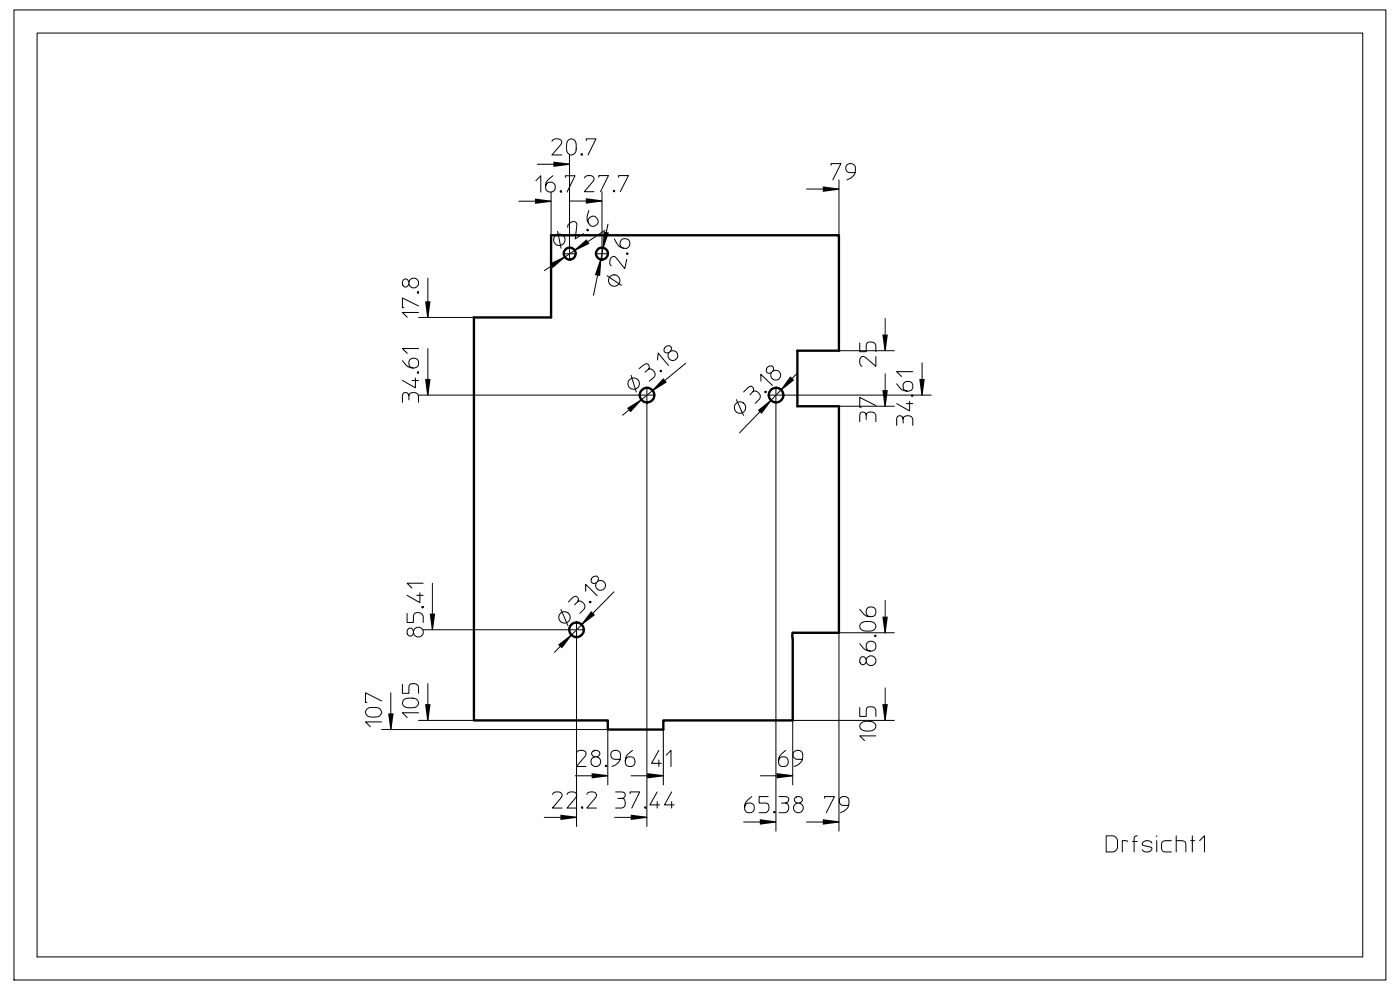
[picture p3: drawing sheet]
<svg xmlns="http://www.w3.org/2000/svg" width="297mm" height="210mm" viewBox="0 0 297 210" stroke-linecap="round" stroke-linejoin="round" font-family="sans-serif">
<path d="M135.5 83.8h3.5M137.2 82.1v3.4M162.9 83.8h3.4M164.6 82.1v3.4M120.6 133.6h3.4M122.3 131.9v3.4" fill="none" stroke="#000" stroke-width=".21" stroke-dasharray="1.5 .2 0 .2"/>
<path d="M119.5 53.8h2.7M120.8 55.2v-2.8M126.3 53.8h2.8M127.7 55.2v-2.8" fill="none" stroke="#000" stroke-width=".21" stroke-dasharray="1.2 .2 0 .2"/>
<g fill="none" stroke="#000" stroke-width=".21">
<path d="M3 2.1h291v205.8h-291zM7.9 7h281.2v196h-281.2zM113.7 38.3l1-1v3.4M114 34.8h6.8M117.1 30a1.25 1.25 0 0 1 2.1 0l-.2 .6-1.9 2.3h2.1M117.3 37.3a2.38 2.38 0 0 0-1.5 2.9 1.05 1.05 0 0 0 1.7 .3 1.05 1.05 0 0 0-.2-1.6 1.05 1.05 0 0 0-1.6 .6M119.9 37.6v-.3h2.1l-1.7 3.4M120.6 29.7a1.04 1.04 0 0 1 1.2 0 1.04 1.04 0 0 1 .4 1.1 1.71 1.71 0 0 1-.6 2h-.7a1.23 1.23 0 0 1-.7-1.2 1.91 1.91 0 0 1 .4-1.9zM120.8 32.9v19.5M123.3 32.6h.2v.3h-.2zM123.4 32.8h.1M124 37.7a1.27 1.27 0 0 1 2 0l-.2 .7-1.8 2.3h2"/>
<path d="M124.4 29.8v-.4h2l-1.7 3.5M127 37.6v-.4h2.1l-1.7 3.5M131.2 37.6v-.4h2.1l-1.7 3.5M176.3 35.1v-.4h2.1l-1.7 3.5M178 38.2v11.7M181.4 36.6h-1.2a1.01 1.01 0 0 1-.7-1.1 1.01 1.01 0 0 1 1-.9 1.01 1.01 0 0 1 1 1 2.18 2.18 0 0 1-1.8 2.6M85.6 59.3a.82 .82 0 0 1 1.2 .6 .82 .82 0 0 1-.9 1 1 1 0 0 1-.3-1.6zM86.7 59.9a1.05 1.05 0 0 1 1.7-.7 1.05 1.05 0 0 1 0 1.7 1.05 1.05 0 0 1-1.7-.7M90.8 59v8.3M110.1 42.7h6.8M116.9 40.7v26.6M118.3 49.1l.7 3.6"/>
<path d="M118.9 40.5h.2v.2h-.2zM119 40.6h.1M120.4 48.3a1.23 1.23 0 0 1 1.7-1.2l.3 .7-.4 2.9 1.8-1.1M120.8 42.6h6.9M124.5 48.7l.2-.1 .1 .3-.2 .1zM124.6 48.8h.1zM124.9 44.7a2.25 2.25 0 0 0 .7 3.3 1.06 1.06 0 0 0 1.3-.9 1.06 1.06 0 0 0-1.1-1.2 1.06 1.06 0 0 0-1.1 1.1l.2 .4M127.7 40.7v11.7M128.3 48.9l-12.8 8.5M128.8 58.5l3 2M129 47.5l-3.1 15.1M130.1 40.4h.3v.3h-.3z"/>
<path d="M130.2 40.5l.1 .1zM130.3 50.7a2.64 2.64 0 0 0 2.2 2 1.04 1.04 0 0 0 1.1-1.4 1.04 1.04 0 0 0-1.7-.4 1.04 1.04 0 0 0 .3 1.7M133 55l-.5 2-2-2.5a1.09 1.09 0 0 0-1.1 .5 1.09 1.09 0 0 0 .1 1.2l.2 .2M133 53.6l.2 .1v.3l-.3-.1zM133 53.8l.1 .1zM171.1 40.1h6.9M85.4 76.5a2.26 2.26 0 0 0 3.1 1.3 1.06 1.06 0 0 0-.1-1.7 1.06 1.06 0 0 0-1.6 .5 1.06 1.06 0 0 0 .8 1.5M88.5 61.9h.3v.3h-.3zM88.5 78.9h.3v.3h-.3zM88.6 62l.1 .1zM88.6 79l.1 .1zM88.8 66.3h-3.4l1 1"/>
<path d="M88.8 64.9l-3.4-1.7v2.1h.3M88.8 73.9h-3.4l1 1.1M88.8 67.3h11.7M90.8 73.9v9.9M133.9 79.6l1.1 3.5M135.6 78.2l1.4-1a.68 .68 0 0 1 .7 .4 .68 .68 0 0 1-.2 .8 1.09 1.09 0 0 1 1.2 .4 1.09 1.09 0 0 1 0 1.2l-.9 .8M137.5 78.4l-.7 .5M139.5 76.3l.1-1.4 2.2 2.6M140 78.7l.2-.2 .1 .2-.1 .2zM140.2 78.7h.1M141.1 73.7a.7 .7 0 0 1 .9-.3 .7 .7 0 0 1 .3 .9 .73 .73 0 0 1-.9 .6 .73 .73 0 0 1-.5-1zM142.2 74.5a1.04 1.04 0 0 1 1.6 .8 1.04 1.04 0 0 1-1.3 1.1 1.04 1.04 0 0 1-.5-1.7"/>
<path d="M145.5 77.1l-13.4 11M162.7 78a.71 .71 0 0 1 .9-.4 .71 .71 0 0 1 .4 .9 .74 .74 0 0 1-.9 .7 .74 .74 0 0 1-.4-1.2zM163.9 78.7a1.06 1.06 0 0 1 1.7 .7 1.06 1.06 0 0 1-1.3 1.2 1.06 1.06 0 0 1-.6-1.6M169.3 79l-12.4 12.8M178 74.4h11.7M182.4 72.7v1.9h1.4v-1.7a1.17 1.17 0 0 1 2 .4v1.3M185.8 75.6v2.1l-2.6-2.1a1.09 1.09 0 0 0-.9 .8 1.09 1.09 0 0 0 .3 1.1l.3 .2M187.8 67.5v6.9M187.8 79.3v6.9M193.6 78.8h-3.4l1 1.1M195.6 77v6.8M85.4 85.3v-1.7a.71 .71 0 0 1 .8-.3 .71 .71 0 0 1 .5 .7 1.05 1.05 0 0 1 1.8-.5l.3 .6v1.2"/>
<path d="M86.7 84v.8M87.4 80.7h1.4M88.1 80.2v2.1l-2.7-1.6M88.8 83.8h46.7M137.2 85.5v89.8M156.2 84.8l1.5 3.3M157.8 83.1l1.2-1.1a.68 .68 0 0 1 .8 .3 .68 .68 0 0 1-.1 .8 1.11 1.11 0 0 1 1.3 .2 1.11 1.11 0 0 1 .1 1.3l-.9 .9M159.7 83.1l-.6 .6M161.4 80.8v-1.4l2.5 2.4M162.4 83l.2 .1-.2 .2-.2-.2zM162.4 83.1v.1zM164.6 85.5v90.8"/>
<path d="M166.3 83.8h31.3M178 86.2h11.7M182.4 89.5l.1-1.7a.7 .7 0 0 1 .7-.4 .7 .7 0 0 1 .6 .7 1.08 1.08 0 0 1 1-.7 1.08 1.08 0 0 1 1 .8v1.3M183.8 88.1v.9M185.8 86l-3.4-1.7v2.1h.3M190.2 90.2l.1-1.7a.7 .7 0 0 1 .8-.3 .7 .7 0 0 1 .5 .7 1.07 1.07 0 0 1 1-.7 1.07 1.07 0 0 1 1 .8v1.2M190.2 81.4a2.31 2.31 0 0 0 3.2 1.3 1.05 1.05 0 0 0-.1-1.6 1.05 1.05 0 0 0-1.6 .4 1.05 1.05 0 0 0 .7 1.5M191.6 88.9v.8M192.3 85.6h1.3M193 85.1v2.1l-2.8-1.6M193.4 83.8h.2v.3h-.2zM193.5 83.9l.1 .1z"/>
<path d="M86.4 130.1v1.9h1.3v-1.3a1.08 1.08 0 0 1 1-.8 1.08 1.08 0 0 1 1.1 .8v1.3M86.6 133.4a.76 .76 0 0 1 1 .1 .76 .76 0 0 1 0 1 .74 .74 0 0 1-1 .2 .74 .74 0 0 1-.2-1zM87.7 133.9a1.06 1.06 0 0 1 1.6-.7 1.06 1.06 0 0 1 0 1.8 1.06 1.06 0 0 1-1.6-.7M88.4 126.3h1.4M89.1 125.8v2l-2.7-1.5M89.5 128.7h.3v.2h-.3zM89.6 128.8l.1 .1zM89.8 123.7h-3.4l1 1M89.8 133.6h30.8M91.7 123.7v9.9M119 129.3l1.5 3.4M120.6 127.7l1.2-1.2a.68 .68 0 0 1 .8 .3 .68 .68 0 0 1-.1 .9 1.1 1.1 0 0 1 1.3 .2 1.1 1.1 0 0 1 .1 1.3l-.9 .9"/>
<path d="M122.3 135.3v40M122.5 127.7l-.6 .6M124.2 125.4v-1.4l2.5 2.4M125.2 127.5l.2 .2-.2 .2-.2-.2zM125.2 127.7h.1M125.6 122.6a.71 .71 0 0 1 .8-.4 .71 .71 0 0 1 .5 .9 .74 .74 0 0 1-1 .7 .74 .74 0 0 1-.3-1.2zM126.8 123.3a1.06 1.06 0 0 1 1.6 .7 1.06 1.06 0 0 1-1.2 1.2 1.06 1.06 0 0 1-.7-1.6M130.2 125.5l-12.6 12.9M182.4 136.6a2.24 2.24 0 0 0 3.2 1.2 1.06 1.06 0 0 0-.2-1.6 1.06 1.06 0 0 0-1.6 .5 1.06 1.06 0 0 0 .8 1.4M182.4 129.2a2.48 2.48 0 0 0 2.6 1.6 1.04 1.04 0 0 0 .7-1.6 1.04 1.04 0 0 0-1.8 0 1.04 1.04 0 0 0 .7 1.6M182.6 139.4a.82 .82 0 0 1 1.2 .7 .82 .82 0 0 1-.9 .9 1 1 0 0 1-.3-1.6zM182.8 132.1a2.71 2.71 0 0 1 2.8 .1 1.01 1.01 0 0 1 0 1.2 1.01 1.01 0 0 1-1.1 .5 1.8 1.8 0 0 1-2-.7v-.7z"/>
<path d="M183.8 140a1.05 1.05 0 0 1 1.6-.7 1.05 1.05 0 0 1 0 1.7 1.05 1.05 0 0 1-1.6-.7M185.6 134.8h.2v.2h-.2zM185.6 134.8l.1 .1zM187.8 127.4v6.8M189.7 134.2h-11.7v42.1M77.8 150.5a2.51 2.51 0 0 1 2.9 0 1.01 1.01 0 0 1 .1 1.2 1.01 1.01 0 0 1-1.1 .4 1.71 1.71 0 0 1-2.1-.7l-.1-.4zM81 153.1h-3.5l1.1 1.1M81 148.7l-3.5-1.7v2h.4M81 154.8h47.9v11.7M82.9 147v7.8M85.4 145.2v1.9h1.3l.1-1.8a1.21 1.21 0 0 1 2 .5v1.3M85.6 148.5a2.55 2.55 0 0 1 2.9 0 1.01 1.01 0 0 1 .1 1.2 1.01 1.01 0 0 1-1.1 .4 1.8 1.8 0 0 1-2.1-.6v-.5z"/>
<path d="M88.8 151.2h-3.4l1 1M88.8 152.8h11.7M90.8 145v7.8M122.3 159.7a1.22 1.22 0 0 1 2 0l-.1 .7-1.9 2.2h2M125.7 159.4a.9 .9 0 0 1 1-.2 .9 .9 0 0 1 .5 .8 .9 .9 0 0 1-.9 .5 .9 .9 0 0 1-.8-.8zM134.2 159.2a2.31 2.31 0 0 0-1.3 3.1 1.05 1.05 0 0 0 1.6 0 1.05 1.05 0 0 0-.4-1.6 1.05 1.05 0 0 0-1.5 .7M139.8 159.2l-1.6 2.7h2.1M140.7 154.8v11.7M166.7 159.2a2.4 2.4 0 0 0-1.5 2.9 1.05 1.05 0 0 0 1.7 .3 1.05 1.05 0 0 0-.2-1.7 1.05 1.05 0 0 0-1.5 .7M182.4 150.1v1.9h1.4v-1.7a1.17 1.17 0 0 1 2 .4v1.3M182.8 153.3a2.31 2.31 0 0 1 2.9 .4l.1 .4a1.17 1.17 0 0 1-1.3 1 1.87 1.87 0 0 1-2-.7v-.7zM185.8 156.1h-3.4l1 1"/>
<path d="M187.8 145.9v6.9M189.7 152.8h-21.5v13.7M115.5 173.4h6.8M117.2 168.5a1.22 1.22 0 0 1 2 0l-.1 .7-1.9 2.2h2M120.3 168.5a1.21 1.21 0 0 1 2 0l-.1 .7-1.9 2.2h2M122.1 164.6h6.8M123.4 171.2h.2v.2h-.2zM123.4 171.2l.1 .1zM124.5 168.5a1.21 1.21 0 0 1 2 0l-.1 .7-1.9 2.2h2M126.2 160.5a1.05 1.05 0 0 0-.7 1.7 1.05 1.05 0 0 0 1.8 0 1.05 1.05 0 0 0-.7-1.7M128.4 162.3h.3v.3h-.3zM128.5 162.4l.1 .1z"/>
<path d="M130.4 173.4h6.8M130.6 168l1.7 .1a.7 .7 0 0 1 .3 .7 .7 .7 0 0 1-.7 .6 1.07 1.07 0 0 1 .8 1 1.07 1.07 0 0 1-.8 1h-1.3M131.1 169.4h.8M131.6 161.1h-1.2a1.02 1.02 0 0 1-.8-1.2 1.02 1.02 0 0 1 1-.8 1.02 1.02 0 0 1 1 .9 2.18 2.18 0 0 1-1.8 2.6M133.7 168.3v-.3h2l-1.7 3.4M133.9 164.6h6.8M136.8 171.2h.2v.2h-.2zM136.8 171.2l.1 .1zM139.4 168l-1.5 2.7h2M139.4 170v1.4M139.8 161.2v1.4M141.3 160.2l1-1v3.4"/>
<path d="M142.5 168l-1.5 2.7h2M142.5 170v1.4M157.8 174.4h6.8M159.5 169a2.37 2.37 0 0 0-1.5 2.9 1.05 1.05 0 0 0 1.7 .3 1.05 1.05 0 0 0-.2-1.7 1.05 1.05 0 0 0-1.5 .7M161.3 164.6h6.9M162.9 169h-1.9v1.3l1.8 .1a1.17 1.17 0 0 1-.5 2h-1.3M164.1 172.1h.3v.3h-.3zM164.2 172.2l.1 .1zM165.2 169h1.8a.7 .7 0 0 1 .3 .8 .7 .7 0 0 1-.7 .5 1.07 1.07 0 0 1 .7 1.1 1.07 1.07 0 0 1-.8 1h-1.3M165.8 170.3h.8M168.7 169.2a.88 .88 0 0 1 1-.2 .88 .88 0 0 1 .5 .8 .88 .88 0 0 1-1 .6 .88 .88 0 0 1-.7-.9zM169.2 170.3a1.05 1.05 0 0 0-.7 1.7 1.05 1.05 0 0 0 1.7 0 1.05 1.05 0 0 0-.7-1.7"/>
<path d="M170.2 161.1h-1.2a1.02 1.02 0 0 1-.7-1.2 1.02 1.02 0 0 1 1-.8 1.02 1.02 0 0 1 1 .9 2.11 2.11 0 0 1-1.8 2.6M171.1 174.4h6.9M174.9 169.3v-.3h2.1l-1.7 3.4M180 170.8h-1.2a1.01 1.01 0 0 1-.6-1.5 1.01 1.01 0 0 1 1.6-.1 2.18 2.18 0 0 1-1.5 3.2M234.7 177.3h1.3l.4 .1 .4 .3a2.79 2.79 0 0 1 .2 2.3l-.6 .6-1.7 .1zM239.2 178.5l-.2-.2h-.9v2.4M240.2 178.5h1.1M241.3 177.3l-.5 .1-.2 .5v2.8M244.4 178.8a1.13 1.13 0 0 0-1.1-.5 1.13 1.13 0 0 0-1 .8l.3 .2 1.5 .4a.41 .41 0 0 1 .3 .4 .41 .41 0 0 1-.3 .4 1.29 1.29 0 0 1-1.8-.3M245.4 177.3v.2M245.4 178.3v2.4M248.5 178.3h-1.3a.72 .72 0 0 0-.8 .7v1a.73 .73 0 0 0 .8 .7h1.3"/>
<path d="M249.5 178.3h1.3a.72 .72 0 0 1 .8 .7v1.7M249.5 177.3v3.4M252.6 178.3h.8M252.9 177.3v3.4M254.5 178.3l1-1v3.4"/>
<circle cx="118.7" cy="50.9" r="1.21"/>
<circle cx="130.3" cy="59.5" r="1.21"/>
<circle cx="134.4" cy="81.4" r="1.21"/>
<circle cx="157" cy="86.5" r="1.21"/>
<circle cx="119.7" cy="131" r="1.21"/>
</g>
<g fill="#000">
<path d="M117.4 34.3l3.4 .4v.3l-3.4 .4z" fill-rule="evenodd"/>
<path d="M113.5 42.1l3.4 .5v.2l-3.4 .4z" fill-rule="evenodd"/>
<path d="M116.6 55.9l3.1-1.5 .1 .2-2.6 2.3z" fill-rule="evenodd"/>
<path d="M121.8 53l2.6-2.2 .7 .9-3.1 1.5z" fill-rule="evenodd"/>
<path d="M127.3 55.1h.3l-.3 3.5-1.1-.3z" fill-rule="evenodd"/>
<path d="M124.3 42l3.4 .5v.2l-3.4 .5z" fill-rule="evenodd"/>
<path d="M128.1 49.1l1.1 .2-1.1 3.3h-.3z" fill-rule="evenodd"/>
<path d="M174.6 39.5l3.4 .5v.2l-3.4 .5z" fill-rule="evenodd"/>
<path d="M90.2 63.9h1.1l-.4 3.4h-.3z" fill-rule="evenodd"/>
<path d="M187.2 71h1.1l-.4 3.4h-.3z" fill-rule="evenodd"/>
<path d="M90.2 80.4h1.1l-.4 3.4h-.3z" fill-rule="evenodd"/>
<path d="M133 86.6l3-1.9 .1 .2-2.3 2.5z" fill-rule="evenodd"/>
<path d="M140.7 80.2l.8 .9-3 1.8-.1-.1z" fill-rule="evenodd"/>
<path d="M160.8 87l2.6-2.1 .2 .1-2 2.8z" fill-rule="evenodd"/>
<path d="M167.7 79.8l.8 .8-2.7 2.2-.2-.2z" fill-rule="evenodd"/>
<path d="M187.2 82.8h1.1l-.4 3.4h-.3z" fill-rule="evenodd"/>
<path d="M195 80.4h1.2l-.5 3.4h-.2z" fill-rule="evenodd"/>
<path d="M91.2 130.2h1.1l-.4 3.4h-.3z" fill-rule="evenodd"/>
<path d="M118.4 136.8l2.7-2.2 .2 .2-2.1 2.7z" fill-rule="evenodd"/>
<path d="M125.4 129.6l.8 .8-2.7 2.2-.2-.2z" fill-rule="evenodd"/>
<path d="M187.2 130.8h1.1l-.4 3.4h-.3z" fill-rule="evenodd"/>
<path d="M82.3 151.3h1.2l-.5 3.5h-.2z" fill-rule="evenodd"/>
<path d="M90.2 149.4h1.1l-.4 3.4h-.3z" fill-rule="evenodd"/>
<path d="M187.2 149.4h1.1l-.4 3.4h-.3z" fill-rule="evenodd"/>
<path d="M118.9 172.8l3.4 .4v.3l-3.4 .4z" fill-rule="evenodd"/>
<path d="M125.5 164l3.4 .4v.3l-3.4 .4z" fill-rule="evenodd"/>
<path d="M133.8 172.8l3.4 .4v.3l-3.4 .4z" fill-rule="evenodd"/>
<path d="M137.3 164l3.4 .4v.3l-3.4 .4z" fill-rule="evenodd"/>
<path d="M161.2 173.8l3.4 .4v.3l-3.4 .4z" fill-rule="evenodd"/>
<path d="M164.7 164l3.5 .4v.3l-3.5 .4z" fill-rule="evenodd"/>
<path d="M174.6 173.8l3.4 .4v.3l-3.4 .4z" fill-rule="evenodd"/>
</g>
<g fill="none" stroke="#000" stroke-width=".5">
<path d="M168.2 135.4v-1.2h9.8v-48h-8.8v-11.8h8.8v-24.5h-61.1v17.4h-16.4v85.5h28.4v2h11.8v-2h27.5v-17.3"/>
<circle cx="120.9" cy="53.8" r="1.27"/>
<circle cx="127.7" cy="53.8" r="1.27"/>
<circle cx="137.3" cy="83.8" r="1.56"/>
<circle cx="164.6" cy="83.8" r="1.56"/>
<circle cx="122.3" cy="133.6" r="1.56"/>
</g>
</svg>
